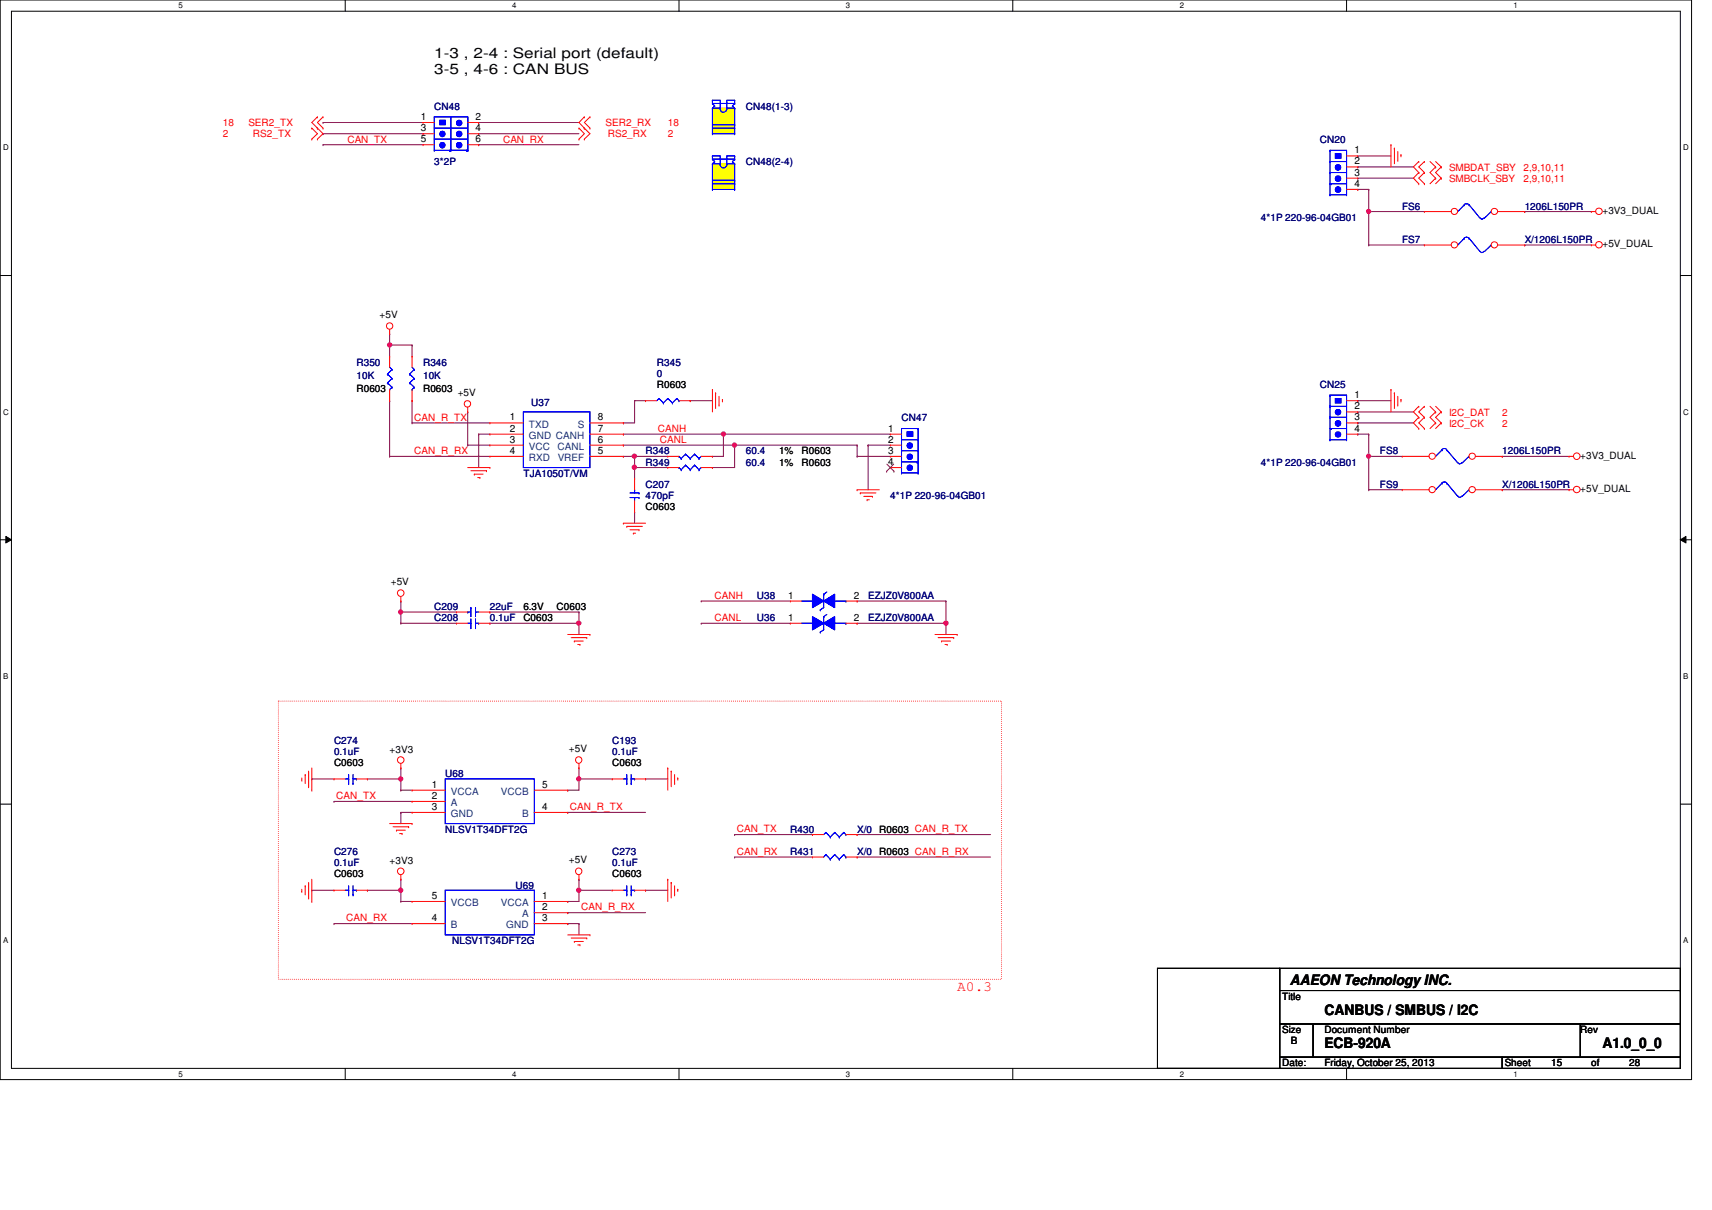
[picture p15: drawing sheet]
<svg xmlns="http://www.w3.org/2000/svg" width="297mm" height="210mm" viewBox="0 0 297 210" stroke-linecap="round" stroke-linejoin="round" font-family="sans-serif">
<defs><g id="words">
<g font-size="2.5">
<text x="75.3" y="10">1-3 , 2-4 : Serial port (default)</text>
<text x="75.3" y="12.9">3-5 , 4-6 : CAN BUS</text>
<text x="223.8" y="170.8">AAEON Technology INC.</text>
<text x="229.8" y="176.1">CANBUS / SMBUS / I2C</text>
<text x="229.8" y="181.9">ECB-920A</text>
<text x="278" y="181.9">A1.0_0_0</text>
</g>
<text font-size="2.5" fill="#f00" x="166.1" y="171.9">A0.3</text>
<g font-size="1.7" fill="#f00">
<text x="38.6" y="23.8">2</text>
<text x="38.6" y="21.9">18</text>
<text x="43.1" y="21.9">SER2_TX</text>
<text x="43.9" y="23.8">RS2_TX</text>
<text x="105.1" y="21.9">SER2_RX</text>
<text x="105.4" y="23.8">RS2_RX</text>
<text x="115.9" y="21.9">18</text>
<text x="115.9" y="23.8">2</text>
<text x="60.3" y="24.7">CAN_TX</text>
<text x="87.3" y="24.7">CAN_RX</text>
<text x="251.4" y="29.6">SMBDAT_SBY</text>
<text x="264.3" y="29.6">2,9,10,11</text>
<text x="251.4" y="31.5">SMBCLK_SBY</text>
<text x="264.3" y="31.5">2,9,10,11</text>
<text x="71.9" y="73">CAN_R_TX</text>
<text x="114.1" y="74.9">CANH</text>
<text x="114.5" y="76.8">CANL</text>
<text x="251.4" y="74">I2C_CK</text>
<text x="251.4" y="72.1">I2C_DAT</text>
<text x="260.6" y="74">2</text>
<text x="260.6" y="72.1">2</text>
<text x="71.9" y="78.8">CAN_R_RX</text>
<text x="124" y="103.9">CANH</text>
<text x="124" y="107.7">CANL</text>
<text x="58.3" y="138.6">CAN_TX</text>
<text x="98.9" y="140.5">CAN_R_TX</text>
<text x="127.8" y="144.4">CAN_TX</text>
<text x="127.8" y="148.3">CAN_RX</text>
<text x="60.1" y="159.9">CAN_RX</text>
<text x="100.8" y="157.9">CAN_R_RX</text>
</g>
<g font-size="1.7">
<text x="73" y="20.8">1</text>
<text x="73" y="22.8">3</text>
<text x="82.5" y="20.8">2</text>
<text x="82.5" y="22.8">4</text>
<text x="73" y="24.7">5</text>
<text x="82.5" y="24.7">6</text>
<text x="235" y="26.6">1</text>
<text x="235" y="28.5">2</text>
<text x="235" y="30.5">3</text>
<text x="235" y="32.4">4</text>
<text x="278" y="37.1">+3V3_DUAL</text>
<text x="278" y="42.9">+5V_DUAL</text>
<text x="65.9" y="55.1">+5V</text>
<text x="61.8" y="68">R0603</text>
<text x="73.4" y="68">R0603</text>
<text x="79.4" y="68.6">+5V</text>
<text x="114" y="67.3">R0603</text>
<text x="235" y="69.1">1</text>
<text x="235" y="71">2</text>
<text x="88.5" y="72.9">1</text>
<text x="88.5" y="74.9">2</text>
<text x="88.5" y="76.8">3</text>
<text x="103.7" y="76.8">6</text>
<text x="103.7" y="74.9">7</text>
<text x="103.7" y="72.9">8</text>
<text x="154.1" y="74.9">1</text>
<text x="154.1" y="76.8">2</text>
<text x="235" y="72.9">3</text>
<text x="235" y="74.9">4</text>
<text x="88.5" y="78.7">4</text>
<text x="103.7" y="78.7">5</text>
<text x="135.2" y="78.8">1%</text>
<text x="135.2" y="80.8">1%</text>
<text x="139.1" y="78.8">R0603</text>
<text x="139.1" y="80.8">R0603</text>
<text x="154.1" y="78.7">3</text>
<text x="154.1" y="80.7">4</text>
<text x="274.2" y="79.6">+3V3_DUAL</text>
<text x="112" y="88.5">C0603</text>
<text x="274.2" y="85.4">+5V_DUAL</text>
<text x="67.8" y="101.4">+5V</text>
<text x="90.8" y="105.9">6.3V</text>
<text x="90.8" y="107.8">C0603</text>
<text x="96.6" y="105.9">C0603</text>
<text x="136.7" y="103.8">1</text>
<text x="136.7" y="107.7">1</text>
<text x="148.1" y="103.8">2</text>
<text x="148.1" y="107.7">2</text>
<text x="67.6" y="130.6">+3V3</text>
<text x="98.7" y="130.4">+5V</text>
<text x="58" y="132.9">C0603</text>
<text x="74.9" y="136.7">1</text>
<text x="94.1" y="136.7">5</text>
<text x="106.2" y="132.9">C0603</text>
<text x="74.9" y="138.6">2</text>
<text x="74.9" y="140.5">3</text>
<text x="94.1" y="140.5">4</text>
<text x="67.6" y="149.9">+3V3</text>
<text x="98.7" y="149.7">+5V</text>
<text x="152.6" y="148.3">R0603 CAN_R_RX</text>
<text x="152.6" y="144.5">R0603 CAN_R_TX</text>
<text x="58" y="152.2">C0603</text>
<text x="74.9" y="156">5</text>
<text x="94.1" y="156">1</text>
<text x="106.2" y="152.2">C0603</text>
<text x="74.9" y="159.8">4</text>
<text x="94.1" y="157.9">2</text>
<text x="94.1" y="159.8">3</text>
<text x="222.5" y="173.4">Title</text>
<text x="222.5" y="179.2">Size</text>
<text x="229.8" y="179.2">Document Number</text>
<text x="274.2" y="179.2">Rev</text>
<text x="222.5" y="185">Date:</text>
<text x="224" y="181.1">B</text>
<text x="229.8" y="185">Friday, October 25, 2013</text>
<text x="261.1" y="185">Sheet</text>
<text x="269.2" y="185">15</text>
<text x="276.1" y="185">of</text>
<text x="282.7" y="185">28</text>
</g>
<g font-size="1.7" fill="#000080">
<text x="75.3" y="19">CN48</text>
<text x="129.4" y="19">CN48(1-3)</text>
<text x="75.3" y="28.7">3*2P</text>
<text x="129.4" y="28.7">CN48(2-4)</text>
<text x="229" y="24.8">CN20</text>
<text x="218.8" y="38.3">4*1P 220-96-04GB01</text>
<text x="243.3" y="36.4">FS6</text>
<text x="264.5" y="36.4">1206L150PR</text>
<text x="243.3" y="42.2">FS7</text>
<text x="264.5" y="42.2">X/1206L150PR</text>
<text x="61.8" y="63.4">R350</text>
<text x="61.8" y="65.7">10K</text>
<text x="73.4" y="63.4">R346</text>
<text x="73.4" y="65.7">10K</text>
<text x="114" y="63.4">R345</text>
<text x="114" y="65.3">0</text>
<text x="92.2" y="70.4">U37</text>
<text x="229" y="67.3">CN25</text>
<text x="156.4" y="73.1">CN47</text>
<text x="90.8" y="82.7">TJA1050T/VM</text>
<text x="112" y="78.8">R348</text>
<text x="112" y="80.8">R349</text>
<text x="129.4" y="78.8">60.4</text>
<text x="129.4" y="80.8">60.4</text>
<text x="218.8" y="80.8">4*1P 220-96-04GB01</text>
<text x="239.4" y="78.8">FS8</text>
<text x="260.6" y="78.8">1206L150PR</text>
<text x="112" y="84.6">C207</text>
<text x="112" y="86.6">470pF</text>
<text x="154.5" y="86.6">4*1P 220-96-04GB01</text>
<text x="239.4" y="84.6">FS9</text>
<text x="260.6" y="84.6">X/1206L150PR</text>
<text x="75.3" y="105.9">C209</text>
<text x="75.3" y="107.8">C208</text>
<text x="85" y="105.9">22uF</text>
<text x="85" y="107.8">0.1uF</text>
<text x="131.3" y="103.9">U38</text>
<text x="131.3" y="107.8">U36</text>
<text x="150.6" y="103.9">EZJZ0V800AA</text>
<text x="150.6" y="107.8">EZJZ0V800AA</text>
<text x="58" y="129">C274</text>
<text x="58" y="131">0.1uF</text>
<text x="106.2" y="129">C193</text>
<text x="106.2" y="131">0.1uF</text>
<text x="77.3" y="134.8">U68</text>
<text x="58" y="148.3">C276</text>
<text x="77.3" y="144.5">NLSV1T34DFT2G</text>
<text x="106.2" y="148.3">C273</text>
<text x="137.1" y="148.3">R431</text>
<text x="137.1" y="144.5">R430</text>
<text x="148.7" y="148.3">X/0</text>
<text x="148.7" y="144.5">X/0</text>
<text x="58" y="150.3">0.1uF</text>
<text x="89.4" y="154.1">U69</text>
<text x="106.2" y="150.3">0.1uF</text>
<text x="78.4" y="163.8">NLSV1T34DFT2G</text>
</g>
<g font-size="1.7" fill="#004080">
<text x="91.8" y="74.2">TXD</text>
<text x="91.8" y="76.1">GND CANH</text>
<text x="100.2" y="74.2">S</text>
<text x="91.8" y="78">VCC</text>
<text x="91.8" y="80">RXD</text>
<text x="96.7" y="78">CANL</text>
<text x="96.8" y="80">VREF</text>
<text x="78.2" y="137.9">VCCA</text>
<text x="86.9" y="137.9">VCCB</text>
<text x="78.2" y="139.8">A</text>
<text x="78.2" y="141.7">GND</text>
<text x="90.6" y="141.7">B</text>
<text x="78.2" y="157.2">VCCB</text>
<text x="78.2" y="161">B</text>
<text x="86.9" y="157.2">VCCA</text>
<text x="87.8" y="161">GND</text>
<text x="90.6" y="159.1">A</text>
</g>
<g font-size="1.4">
<text x="30.9" y="1.4">5</text>
<text x="88.9" y="1.4">4</text>
<text x="146.8" y="1.4">3</text>
<text x="204.7" y="1.4">2</text>
<text x="262.6" y="1.4">1</text>
<text x=".5" y="26.1">D</text>
<text x="292.1" y="26.1">D</text>
<text x=".5" y="71.9">C</text>
<text x="292.1" y="71.9">C</text>
<text x=".5" y="117.8">B</text>
<text x="292.1" y="117.8">B</text>
<text x=".5" y="163.6">A</text>
<text x="292.1" y="163.6">A</text>
<text x="30.9" y="186.8">5</text>
<text x="88.9" y="186.8">4</text>
<text x="146.8" y="186.8">3</text>
<text x="204.7" y="186.8">2</text>
<text x="262.6" y="186.8">1</text>
</g>
</g></defs>
<path d="M0 0h293.5v187.3h-293.5zM2 1.9h289.5v183.4h-289.5z" fill="none" stroke="#000" stroke-width=".17"/>
<g fill="#fff">
<path d="M30.9 .2h.8v1.5h-.8z"/>
<path d="M30.9 185.5h.8v1.6h-.8z"/>
</g>
<path d="M59.9 0v1.9M59.9 185.3v2" fill="none" stroke="#000" stroke-width=".17"/>
<g fill="#fff">
<path d="M88.9 .2h.7v1.5h-.7z"/>
<path d="M88.9 185.5h.7v1.6h-.7z"/>
</g>
<path d="M117.8 0v1.9M117.8 185.3v2" fill="none" stroke="#000" stroke-width=".17"/>
<g fill="#fff">
<path d="M146.8 .2h.7v1.5h-.7z"/>
<path d="M146.8 185.5h.7v1.6h-.7z"/>
</g>
<path d="M175.7 0v1.9M175.7 185.3v2" fill="none" stroke="#000" stroke-width=".17"/>
<g fill="#fff">
<path d="M204.7 .2h.7v1.5h-.7z"/>
<path d="M204.7 185.5h.7v1.6h-.7z"/>
</g>
<path d="M233.6 0v1.9M233.6 185.3v2" fill="none" stroke="#000" stroke-width=".17"/>
<g fill="#fff">
<path d="M262.6 .2h.8v1.5h-.8z"/>
<path d="M262.6 185.5h.8v1.6h-.8z"/>
<path d="M.5 24.8h1v1.6h-1z"/>
<path d="M292.1 24.8h.9v1.6h-.9z"/>
<path d="M.5 70.7h1v1.5h-1z"/>
<path d="M292.1 70.7h.9v1.5h-.9z"/>
</g>
<path d="M0 47.8h2M291.5 47.8h2" fill="none" stroke="#000" stroke-width=".17"/>
<g fill="#fff">
<path d="M.5 116.5h.9v1.6h-.9z"/>
<path d="M292.1 116.5h.8v1.6h-.8z"/>
</g>
<path d="M0 93.6h2M1 93l1 .6-1 .6zM291.5 93.6l1-.6v1.2zM291.5 93.6h2" fill="none" stroke="#000" stroke-width=".17"/>
<path d="M1 93l1 .6-1 .6zM291.5 93.6l1-.6v1.2z" fill="#000"/>
<g fill="#fff">
<path d="M.5 162.4h.9v1.5h-.9z"/>
<path d="M292.1 162.4h.8v1.5h-.8z"/>
</g>
<path d="M0 139.5h2M291.5 139.5h2" fill="none" stroke="#000" stroke-width=".17"/>
<path d="M123.6 18.8h3.9v4.4h-3.9z" fill-rule="evenodd" fill="#ff0"/>
<path d="M123.6 18.8h3.9v4.4h-3.9z" fill="none" stroke="#ff0" stroke-width=".17"/>
<path d="M123.6 28.4h3.9v4.5h-3.9z" fill-rule="evenodd" fill="#ff0"/>
<path d="M123.6 28.4h3.9v4.5h-3.9z" fill="none" stroke="#ff0" stroke-width=".17"/>
<path d="M48.3 121.6h125.5v48.3h-125.5z" fill="none" stroke="#f00" stroke-width=".17" stroke-dasharray="0 .3"/>
<g fill="none" stroke="#800040" stroke-width=".17">
<path d="M56 23.2h.1M56 21.3h.1M56 25.1h.1M56 23.2h17.4M56 21.3h17.4M56 25.1h17.4M83.1 23.2h.1M83.1 21.3h.1M83.1 25.1h.1M83.1 23.2h17.4M83.1 21.3h17.4M83.1 25.1h17.4"/>
<path d="M67.6 79.2h.1M67.6 69.5h.1M67.6 79.2h17.4M67.6 69.5v9.7M71.5 73.4h.1M71.5 69.5h.1M71.5 73.4h13.5M71.5 69.5v3.9M108.2 73.4h.1M108.2 73.4h1.9M69.5 106.2h.1M69.5 106.2h9.7"/>
<path d="M69.5 106.2v1.9"/>
</g>
<circle cx="69.5" cy="106.2" r=".38" fill="#f0f"/>
<circle cx="69.5" cy="106.2" r=".38" fill="none" stroke="#f0f" stroke-width=".17"/>
<path d="M69.5 108.1h.1M69.5 108.1h9.7M85 106.2h.1M85 108.1h.1M85 108.1h15.5M85 106.2h15.5M100.5 108.1h.1M100.5 108.1v2" fill="none" stroke="#800040" stroke-width=".17"/>
<circle cx="100.4" cy="108.1" r=".37" fill="#f0f"/>
<circle cx="100.4" cy="108.1" r=".37" fill="none" stroke="#f0f" stroke-width=".17"/>
<path d="M121.7 104.3h.1M121.7 108.1h.1M121.7 104.3h15.4M121.7 108.1h15.4M148.7 104.3h.1M148.7 104.3h15.4M164.1 104.3h.1M164.1 104.3v3.8" fill="none" stroke="#800040" stroke-width=".17"/>
<circle cx="164.1" cy="108.1" r=".37" fill="#f0f"/>
<circle cx="164.1" cy="108.1" r=".37" fill="none" stroke="#f0f" stroke-width=".17"/>
<path d="M67.6 59.9h.1M67.6 59.9v1.9M148.7 108.1h.1M148.7 108.1h15.4M164.1 108.1h.1M164.1 108.1v2" fill="none" stroke="#800040" stroke-width=".17"/>
<circle cx="67.6" cy="59.8" r=".37" fill="#f0f"/>
<circle cx="67.6" cy="59.8" r=".37" fill="none" stroke="#f0f" stroke-width=".17"/>
<g fill="none" stroke="#800040" stroke-width=".17">
<path d="M235.6 29h.1M235.6 30.9h.1M235.6 27.1h.1M235.6 29h9.6M235.6 30.9h9.6M235.6 27.1h5.7M237.5 36.7h.1M237.5 32.9h.1M237.5 36.7h9.6M237.5 32.9v3.8M67.6 59.9h.1M67.6 57.9h.1"/>
<path d="M67.6 59.9h3.9M67.6 57.9v2M71.5 59.9h.1M71.5 59.9v1.9M235.6 69.5h.1M235.6 73.4h.1M235.6 71.5h.1M235.6 69.5h5.7M235.6 73.4h9.6M235.6 71.5h9.6M69.5 104.3h.1M69.5 104.3v1.9"/>
<path d="M100.5 106.2h.1M100.5 106.2v1.9"/>
</g>
<circle cx="237.5" cy="36.7" r=".37" fill="#f0f"/>
<circle cx="237.5" cy="36.7" r=".37" fill="none" stroke="#f0f" stroke-width=".17"/>
<g fill="none" stroke="#800040" stroke-width=".17">
<path d="M235.6 32.9h.1M235.6 32.9h1.9M237.5 36.7h.1M237.5 36.7v5.8M264.5 36.7h.1M264.5 36.7h11.6M237.5 42.5h.1M237.5 42.5h9.6M264.5 42.5h.1M264.5 42.5h11.6M237.5 79.2h.1M237.5 75.3h.1"/>
<path d="M237.5 75.3v3.9M237.5 79.2h5.8"/>
</g>
<circle cx="237.5" cy="79.1" r=".37" fill="#f0f"/>
<circle cx="237.5" cy="79.1" r=".37" fill="none" stroke="#f0f" stroke-width=".17"/>
<g fill="none" stroke="#800040" stroke-width=".17">
<path d="M81.1 77.2h.1M81.1 71.5h.1M81.1 77.2h3.9M81.1 71.5v5.7M83.1 75.3h.1M83.1 75.3h1.9M83.1 75.3v5.8M119.8 69.5h.1M119.8 69.5h3.8M125.5 75.3h.1M125.5 75.3h29M127.5 77.2h.1"/>
<path d="M127.5 77.2h21.2M150.6 77.2h.1M150.6 77.2h3.9M150.6 77.2v7.8M235.6 75.3h.1M235.6 75.3h1.9M237.5 79.2h.1M237.5 79.2v5.8M237.5 85h.1M237.5 85h5.8"/>
</g>
<circle cx="127.4" cy="77.2" r=".38" fill="#f0f"/>
<circle cx="127.4" cy="77.2" r=".38" fill="none" stroke="#f0f" stroke-width=".17"/>
<path d="M110.1 69.5h.1M110.1 79.2h.1M110.1 69.5v3.9M110.1 79.2v1.9M110.1 69.5h1.9M110.1 79.2h5.8M110.1 81.1h.1M110.1 81.1h5.8" fill="none" stroke="#800040" stroke-width=".17"/>
<circle cx="110.1" cy="79.1" r=".37" fill="#f0f"/>
<circle cx="110.1" cy="79.1" r=".37" fill="none" stroke="#f0f" stroke-width=".17"/>
<path d="M123.6 79.2h.1M125.5 75.3h.1M125.5 75.3v3.9h-1.9" fill="none" stroke="#800040" stroke-width=".17"/>
<circle cx="125.5" cy="75.3" r=".37" fill="#f0f"/>
<circle cx="125.5" cy="75.3" r=".37" fill="none" stroke="#f0f" stroke-width=".17"/>
<path d="M108.2 75.3h.1M108.2 77.2h.1M108.2 75.3h17.3M108.2 77.2h19.3M127.5 77.2h.1M127.5 77.2v3.9h-3.9M110.1 81.1h.1M110.1 81.1v1.9M123.6 81.1h.1" fill="none" stroke="#800040" stroke-width=".17"/>
<circle cx="110.1" cy="81.1" r=".38" fill="#f0f"/>
<circle cx="110.1" cy="81.1" r=".38" fill="none" stroke="#f0f" stroke-width=".17"/>
<g fill="none" stroke="#800040" stroke-width=".17">
<path d="M108.2 79.2h.1M108.2 79.2h1.9M148.7 77.2h.1M148.7 79.2h.1M148.7 77.2v2M148.7 79.2h5.8M260.6 79.2h.1M260.6 79.2h11.6M110.1 88.8h.1M110.1 88.8v2M260.6 85h.1M260.6 85h11.6"/>
<path d="M58 139h.1M58 139h13.5M69.5 135.1h.1M69.5 137.1h.1M69.5 135.1v2M69.5 137.1h2M100.5 135.1h.1M100.5 135.1v2M58 160.2h.1M58 160.2h13.5"/>
</g>
<circle cx="100.4" cy="135.1" r=".38" fill="#f0f"/>
<circle cx="100.4" cy="135.1" r=".38" fill="none" stroke="#f0f" stroke-width=".17"/>
<path d="M98.5 137.1h.1M98.5 137.1h2M100.5 154.4h.1M100.5 154.4v2" fill="none" stroke="#800040" stroke-width=".17"/>
<circle cx="100.4" cy="154.4" r=".38" fill="#f0f"/>
<circle cx="100.4" cy="154.4" r=".38" fill="none" stroke="#f0f" stroke-width=".17"/>
<g fill="none" stroke="#800040" stroke-width=".17">
<path d="M63.8 135.1h.1M63.8 135.1h5.7M100.5 135.1h.1M100.5 133.2h.1M100.5 133.2v1.9M100.5 135.1h5.7M112 135.1h.1M112 135.1h3.9M69.5 140.9h.1M69.5 154.4h.1M69.5 156.4h.1M69.5 156.4h2"/>
<path d="M69.5 140.9v2M69.5 154.4v2M69.5 140.9h2M98.5 156.4h.1M98.5 140.9h.1M98.5 158.3h.1M98.5 156.4h2M98.5 140.9h13.5M98.5 158.3h13.5M100.5 154.4h.1M100.5 154.4h5.7M112 154.4h.1"/>
<path d="M112 154.4h3.9M127.5 144.8h.1M127.5 148.7h.1M127.5 144.8h13.5M127.5 148.7h13.5M148.7 144.8h.1M148.7 148.7h.1M148.7 144.8h23.2M148.7 148.7h23.2M98.5 160.2h.1M98.5 160.2h2M100.5 160.2h.1"/>
<path d="M100.5 160.2v2"/>
</g>
<circle cx="69.5" cy="135.1" r=".38" fill="#f0f"/>
<circle cx="69.5" cy="135.1" r=".38" fill="none" stroke="#f0f" stroke-width=".17"/>
<path d="M54.1 135.1h.1M54.1 135.1h3.9M69.5 133.2h.1M69.5 133.2v1.9M63.8 154.4h.1M63.8 154.4h5.7" fill="none" stroke="#800040" stroke-width=".17"/>
<circle cx="69.5" cy="154.4" r=".38" fill="#f0f"/>
<circle cx="69.5" cy="154.4" r=".38" fill="none" stroke="#f0f" stroke-width=".17"/>
<path d="M54.1 154.4h.1M54.1 154.4h3.9M69.5 152.5h.1M69.5 152.5v1.9M100.5 152.5h.1M100.5 152.5v1.9" fill="none" stroke="#800040" stroke-width=".17"/>
<g fill="none" stroke="#f00" stroke-width=".17">
<path d="M54.1 24.1h.1M54.1 22.2h.1M54.1 22.2l1 1-1 .9M55.1 22.2h.1M55.1 24.1h.1M55.1 20.3h.1M55.1 20.3l-1 1 1.9 1.9-.9 .9M56 20.3h.1M56 22.2h.1M56 20.3l-.9 1 .9 .9M100.5 22.2h.1M100.5 24.1h.1"/>
<path d="M100.5 22.2l.9 1-.9 .9M101.4 22.2h.1M101.4 24.1h.1M101.4 20.3h.1M101.4 22.2l1 1-1 .9M101.4 20.3l-.9 1 .9 .9M102.4 22.2h.1M102.4 20.3h.1M102.4 20.3l-1 1 1 .9M241.3 25.1h.1M241.3 25.1v3.9M241.9 25.7h.1"/>
<path d="M241.9 25.7v2.7M242.5 27.8h.1M242.5 26.3v1.5M243.1 26.8h.1M243.1 26.8v.4M246.2 29.9h.1M246.2 31.9h.1M246.2 28h.1M246.2 29.9l-1 1 1 1M246.2 28l-1 1 1 .9M247.1 31.9h.1M247.1 29.9h.1"/>
<path d="M247.1 28h.1M247.1 29.9l-.9 1 .9 1M247.1 28l-.9 1 .9 .9M248.1 28l1 1M249.1 30.9h.1M249.1 29h.1M249.1 30.9l-1 1M249.1 29l-1 .9 1 1M249.1 28l1 1M250.1 30.9h.1M250.1 29h.1M250.1 30.9l-1 1"/>
<path d="M250.1 29l-1 .9 1 1M276.1 36.7h.1M276.1 36.7h.8M67.6 57.9h.1M67.6 57.1v.8M276.1 42.5h.1M276.1 42.5h.8M81.1 71.5h.1M81.1 70.7v.8M115.9 79.2h.1M115.9 79.2h1.9M121.7 79.2h1.9"/>
<path d="M123.6 67.6h.1M123.6 79.2h.1M123.6 67.6v3.9M124.2 68.2h.1M124.2 68.2v2.7M124.8 70.3h.1M124.8 68.7v1.6M125.3 69.3h.1M125.3 69.3v.4M241.3 67.6h.1M241.3 67.6v3.9M241.9 68.2h.1"/>
<path d="M241.9 68.2v2.7M242.5 70.3h.1M242.5 68.7v1.6M243.1 69.3h.1M243.1 69.3v.4M246.2 72.4h.1M246.2 74.3h.1M246.2 70.5h.1M246.2 72.4l-1 1 1 .9M246.2 70.5l-1 1 1 .9M247.1 74.3h.1M247.1 72.4h.1"/>
<path d="M247.1 70.5h.1M247.1 72.4l-.9 1 .9 .9M247.1 70.5l-.9 1 .9 .9M248.1 70.5l1 1M249.1 73.4h.1M249.1 71.5h.1M249.1 73.4l-1 .9M249.1 71.5l-1 .9 1 1M249.1 70.5l1 1M250.1 73.4h.1M250.1 71.5h.1M250.1 73.4l-1 .9"/>
<path d="M250.1 71.5l-1 .9 1 1M272.2 79.2h.1M272.2 79.2h.8M81.1 81.1h3.9M81.7 81.7h2.7M82.3 82.3h.1M82.3 82.3h1.5M82.9 82.8h.4M83.3 82.8h.1M84.4 81.7h.1M85 81.1h.1M108.2 90.8h.1"/>
<path d="M108.2 90.8h3.8M108.8 91.3h.1M108.8 91.3h2.7M109.3 91.9h1.6M109.9 92.5h.1M109.9 92.5h.4M110.9 91.9h.1M148.7 85h.1M148.7 85h3.9M149.3 85.5h.1M149.3 85.5h2.7M149.9 86.1h1.5"/>
<path d="M150.4 86.7h.1M150.4 86.7h.4M151.4 86.1h.1M272.2 85h.1M272.2 85h.8M69.5 104.3h.1M69.5 103.5v.8M98.5 110.1h3.9M99.1 110.6h2.7M99.6 111.2h.1M99.6 111.2h1.6M100.2 111.8h.4"/>
<path d="M100.6 111.8h.1M101.8 110.6h.1M102.4 110.1h.1M162.2 110.1h3.9M162.8 110.6h2.7M163.4 111.2h.1M163.4 111.2h1.5M164 111.8h.3M164.3 111.8h.1M165.5 110.6h.1M166.1 110.1h.1M52.4 135.3h.1"/>
<path d="M52.4 135v.3M53 134.4h.1M53 134.4v1.5M53.5 136.5h.1M53.5 133.8v2.7M54.1 137.1h.1M54.1 133.2v3.9M69.5 133.2h.1M69.5 132.5v.7M100.5 133.2h.1M100.5 132.5v.7M115.9 133.2h.1"/>
<path d="M115.9 133.2v3.9M116.5 133.8h.1M116.5 133.8v2.7M117 135.9h.1M117 134.4v1.5M117.6 135h.1M117.6 135v.3M52.4 154.6h.1M52.4 154.3v.3M53 153.7h.1M53 153.7v1.5M53.5 155.8h.1"/>
<path d="M53.5 153.1v2.7M54.1 156.4h.1M54.1 152.5v3.9M67.6 142.9h3.9M68.2 143.4h2.7M68.8 144h.1M68.8 144h1.5M69.3 144.6h.5M69.5 152.5h.1M69.5 151.8v.7M69.8 144.6h.1M70.9 143.4h.1"/>
<path d="M71.5 142.9h.1M100.5 152.5h.1M100.5 151.8v.7M115.9 152.5h.1M115.9 152.5v3.9M116.5 153.1h.1M116.5 153.1v2.7M117 155.2h.1M117 153.7v1.5M117.6 154.3h.1M117.6 154.3v.3M98.5 162.2h3.9"/>
<path d="M99.1 162.7h2.7M99.6 163.3h.1M99.6 163.3h1.6M100.2 163.9h.4M100.6 163.9h.1M101.8 162.7h.1M102.4 162.2h.1"/>
<circle cx="277.4" cy="36.7" r=".56"/>
<circle cx="67.6" cy="56.6" r=".56"/>
<circle cx="277.4" cy="42.5" r=".57"/>
<circle cx="81.1" cy="70.1" r=".56"/>
<circle cx="273.6" cy="79.1" r=".57"/>
<circle cx="273.6" cy="84.9" r=".56"/>
<circle cx="69.5" cy="102.9" r=".57"/>
<circle cx="69.5" cy="131.8" r=".57"/>
<circle cx="100.4" cy="131.8" r=".56"/>
<circle cx="69.5" cy="151.1" r=".57"/>
<circle cx="100.4" cy="151.1" r=".56"/>
</g>
<path d="M200.8 168h21.2v17.3h-21.2zM222 168h69.5v3.8h-69.5zM222 171.8h69.5v5.8h-69.5zM222 177.6h5.8v5.8h-5.8zM227.8 177.6h46.4v5.8h-46.4zM274.2 177.6h17.3v5.8h-17.3zM222 183.4h38.6v1.9h-38.6zM260.6 183.4h30.9v1.9h-30.9z" fill="none" stroke="#000" stroke-width=".17"/>
<g fill="none" stroke="#00f" stroke-width=".17">
<path d="M117.8 79.2h.1M117.8 79.2l.4 .3M118.2 79.5h.1M119 78.8h.1M119 78.8l-.8 .7M119 78.8l.8 .7M119.8 79.5h.1M120.5 78.8h.1M120.5 78.8l.8 .7M120.5 78.8l-.7 .7M121.3 79.5h.1M121.7 79.2l-.4 .3"/>
<path d="M250.2 78l.4-.2 .4 .2M250.2 78h.1M250.2 78l-1.1 1.2M251 78h.1M251 78l1.9 2.3M254.9 79.2h.1M254.9 79.2l-1.2 1.1M253 80.3l.3 .2 .3-.2"/>
</g>
<circle cx="248.5" cy="79.1" r=".55" fill="#fff"/>
<g fill="none" stroke="#f00" stroke-width=".17">
<path d="M243.3 79.2h.1M243.3 79.2h4.6"/>
<circle cx="248.5" cy="79.1" r=".55"/>
</g>
<circle cx="255.4" cy="79.1" r=".55" fill="#fff"/>
<g fill="none" stroke="#f00" stroke-width=".17">
<path d="M256 79.2h4.6M260.6 79.2h.1"/>
<circle cx="255.4" cy="79.1" r=".55"/>
</g>
<path d="M250.2 83.7l.4-.1 .4 .1M250.2 83.8h.1M250.2 83.8l-1.1 1.2M251 83.8h.1M251 83.8l1.9 2.3M253 86.1l.3 .2 .3-.2M254.9 85h.1M254.9 85l-1.2 1.1" fill="none" stroke="#00f" stroke-width=".17"/>
<circle cx="248.5" cy="84.9" r=".55" fill="#fff"/>
<g fill="none" stroke="#f00" stroke-width=".17">
<path d="M243.3 85h.1M243.3 85h4.6"/>
<circle cx="248.5" cy="84.9" r=".55"/>
</g>
<circle cx="255.4" cy="84.9" r=".55" fill="#fff"/>
<g fill="none" stroke="#f00" stroke-width=".17">
<path d="M256 85h4.6M260.6 85h.1"/>
<circle cx="255.4" cy="84.9" r=".55"/>
</g>
<path d="M159.3 74.3h.1M159.3 74.3h-2.9v7.7M159.3 74.3v7.7M156.4 82h.1M159.3 82h.1" fill="none" stroke="#00f" stroke-width=".17"/>
<circle cx="157.8" cy="77.3" r=".47" fill="#00f"/>
<g fill="none" stroke="#00f" stroke-width=".17">
<path d="M156.4 76.3h2.9M156.4 78.2h2.9M159.3 76.3h.1M159.3 78.2h.1"/>
<circle cx="157.8" cy="77.3" r=".47"/>
</g>
<circle cx="157.8" cy="79.2" r=".47" fill="#00f"/>
<g fill="none" stroke="#00f" stroke-width=".17">
<path d="M156.4 80.1h2.9M159.1 80.1h.1"/>
<circle cx="157.8" cy="79.2" r=".47"/>
</g>
<path d="M157.4 74.9h1v.8h-1z" fill-rule="evenodd" fill="#00f"/>
<path d="M157.4 74.9h1v.8h-1z" fill="none" stroke="#00f" stroke-width=".17"/>
<circle cx="157.8" cy="81.1" r=".47" fill="#00f"/>
<g fill="none" stroke="#00f" stroke-width=".17">
<path d="M159.3 74.3h.1M159.3 74.3h-2.9v7.7M159.3 74.3v7.7M156.4 82h.1M156.4 82h2.9M159.3 82h.1"/>
<circle cx="157.8" cy="81.1" r=".47"/>
</g>
<circle cx="157.8" cy="77.3" r=".47" fill="#00f"/>
<g fill="none" stroke="#00f" stroke-width=".17">
<path d="M156.4 76.3h2.9M156.4 78.2h2.9M159.3 76.3h.1M159.3 78.2h.1"/>
<circle cx="157.8" cy="77.3" r=".47"/>
</g>
<circle cx="157.8" cy="79.2" r=".47" fill="#00f"/>
<g fill="none" stroke="#00f" stroke-width=".17">
<path d="M156.4 80.1h2.9M159.1 80.1h.1"/>
<circle cx="157.8" cy="79.2" r=".47"/>
</g>
<path d="M157.4 74.9h1v.8h-1z" fill-rule="evenodd" fill="#00f"/>
<path d="M157.4 74.9h1v.8h-1z" fill="none" stroke="#00f" stroke-width=".17"/>
<circle cx="157.8" cy="81.1" r=".47" fill="#00f"/>
<g fill="none" stroke="#00f" stroke-width=".17">
<path d="M254 35.5l.5-.2 .3 .2M254.1 35.5h.1M254.1 35.5l-1.2 1.2M254.9 35.5h.1M254.9 35.5l1.9 2.3M256.8 37.8l.3 .2 .4-.2M258.7 36.7h.1M258.7 36.7l-1.1 1.1M109.3 85.5h1.6M109.3 86.3h1.6M110.1 85h.1M110.1 86.3h.1"/>
<path d="M110.1 85v.5M110.1 86.3v.6M110.9 85.5h.1M110.9 86.3h.1M156.4 82h2.9M159.3 82h.1M59.9 135.1h.6M60.5 135.9h.1M60.5 135.1h.1M60.5 134.4v1.5M61.3 135.9h.1M61.3 134.4v1.5"/>
<path d="M61.3 135.1h.5M61.8 135.1h.1"/>
<circle cx="157.8" cy="81.1" r=".47"/>
</g>
<g fill="none" stroke="#f00" stroke-width=".17">
<path d="M154.5 75.3h.1M154.5 77.2h.1M154.5 79.2h.1M154.5 75.3h1.9M154.5 77.2h1.9M154.5 79.2h1.9M110.1 88.8h.1M110.1 83h.1M110.1 83v2M110.1 86.9v1.9M154.5 81.1h.1M154.5 81.1h1.9"/>
<path d="M58 135.1h.1M58 135.1h1.9M61.8 135.1h2M63.8 135.1h.1"/>
</g>
<path d="M153.8 81.7h.1M153.9 80.5l1.2 1.2M155.1 80.5l-1.3 1.2M155.1 81.7h.1" fill="none" stroke="#804000" stroke-width=".17"/>
<circle cx="252.3" cy="36.7" r=".55" fill="#fff"/>
<g fill="none" stroke="#f00" stroke-width=".17">
<path d="M247.1 36.7h.1M247.1 36.7h4.7"/>
<circle cx="252.3" cy="36.7" r=".55"/>
</g>
<circle cx="259.3" cy="36.7" r=".55" fill="#fff"/>
<g fill="none" stroke="#f00" stroke-width=".17">
<path d="M259.9 36.7h4.6M264.5 36.7h.1"/>
<circle cx="259.3" cy="36.7" r=".55"/>
</g>
<path d="M254 41.3l.5-.2 .3 .2M254.1 41.3h.1M254.1 41.3l-1.2 1.2M254.9 41.3h.1M254.9 41.3l1.9 2.3M256.8 43.6l.3 .2 .4-.2M258.7 42.5h.1M258.7 42.5l-1.1 1.1" fill="none" stroke="#00f" stroke-width=".17"/>
<circle cx="252.3" cy="42.5" r=".55" fill="#fff"/>
<g fill="none" stroke="#f00" stroke-width=".17">
<path d="M247.1 42.5h.1M247.1 42.5h4.7"/>
<circle cx="252.3" cy="42.5" r=".55"/>
</g>
<circle cx="259.3" cy="42.5" r=".55" fill="#fff"/>
<g fill="none" stroke="#f00" stroke-width=".17">
<path d="M259.9 42.5h4.6M264.5 42.5h.1"/>
<circle cx="259.3" cy="42.5" r=".55"/>
</g>
<path d="M230.8 68.5h.1M230.8 76.3h.1M230.8 68.5h2.8v7.8M230.8 68.5v7.8M233.6 76.3h.1" fill="none" stroke="#00f" stroke-width=".17"/>
<circle cx="232.1" cy="71.5" r=".47" fill="#00f"/>
<g fill="none" stroke="#00f" stroke-width=".17">
<path d="M230.8 70.5h.1M230.8 72.4h.1M230.8 70.5h2.8M230.8 72.4h2.8"/>
<circle cx="232.1" cy="71.5" r=".47"/>
</g>
<circle cx="232.1" cy="73.4" r=".47" fill="#00f"/>
<g fill="none" stroke="#00f" stroke-width=".17">
<path d="M230.8 74.3h2.8M230.9 74.3h.1"/>
<circle cx="232.1" cy="73.4" r=".47"/>
</g>
<path d="M231.7 69.1h1v.8h-1z" fill-rule="evenodd" fill="#00f"/>
<path d="M231.7 69.1h1v.8h-1z" fill="none" stroke="#00f" stroke-width=".17"/>
<circle cx="232.2" cy="75.4" r=".46" fill="#00f"/>
<g fill="none" stroke="#00f" stroke-width=".17">
<path d="M230.8 76.3h.1M230.8 68.5h.1M230.8 76.3h2.8M230.8 68.5h2.8v7.8M230.8 68.5v7.8M233.6 76.3h.1"/>
<circle cx="232.2" cy="75.4" r=".46"/>
</g>
<circle cx="232.1" cy="71.5" r=".47" fill="#00f"/>
<g fill="none" stroke="#00f" stroke-width=".17">
<path d="M230.8 70.5h.1M230.8 72.4h.1M230.8 70.5h2.8M230.8 72.4h2.8"/>
<circle cx="232.1" cy="71.5" r=".47"/>
</g>
<circle cx="232.1" cy="73.4" r=".47" fill="#00f"/>
<g fill="none" stroke="#00f" stroke-width=".17">
<path d="M230.8 74.3h2.8M230.9 74.3h.1"/>
<circle cx="232.1" cy="73.4" r=".47"/>
</g>
<path d="M231.7 69.1h1v.8h-1z" fill-rule="evenodd" fill="#00f"/>
<path d="M231.7 69.1h1v.8h-1z" fill="none" stroke="#00f" stroke-width=".17"/>
<circle cx="232.2" cy="75.4" r=".46" fill="#00f"/>
<g fill="none" stroke="#00f" stroke-width=".17">
<path d="M230.8 76.3h.1M230.8 76.3h2.8"/>
<circle cx="232.2" cy="75.4" r=".46"/>
</g>
<path d="M233.6 69.5h2M233.6 71.5h2M233.6 73.4h2M233.6 75.3h2M235.6 69.5h.1M235.6 71.5h.1M235.6 73.4h.1M235.6 75.3h.1" fill="none" stroke="#f00" stroke-width=".17"/>
<path d="M141 103.1l1.9 1.2-1.9 1.1z" fill="#00f"/>
<path d="M139.1 104.3h1.9M141 103.1l1.9 1.2-1.9 1.1zM141 104.3h.1M142.9 103.1h.1M142.9 103.1v2.3M144.8 104.3h2M146.8 104.3h.1" fill="none" stroke="#00f" stroke-width=".17"/>
<path d="M142.9 104.3l1.9-1.2v2.3z" fill="#00f"/>
<path d="M142.3 105.8h.1M142.9 104.3l1.9-1.2v2.3zM142.9 103.1h.1M142.9 105.4l-.6 .4M143.5 102.7l-.6 .4" fill="none" stroke="#00f" stroke-width=".17"/>
<path d="M141 103.1l1.9 1.2-1.9 1.1z" fill="#00f"/>
<path d="M139.1 104.3h1.9M141 103.1l1.9 1.2-1.9 1.1zM141 104.3h.1M142.9 103.1h.1M142.9 103.1v2.3M144.8 104.3h2M146.8 104.3h.1" fill="none" stroke="#00f" stroke-width=".17"/>
<path d="M142.9 104.3l1.9-1.2v2.3z" fill="#00f"/>
<g fill="none" stroke="#00f" stroke-width=".17">
<path d="M123.6 32.9h.1M123.6 28.4h.1M123.6 27.6h.1M123.6 27.1h.1M123.6 31.3h3.9M123.6 31.9h3.9M123.6 27.6h3.9M123.6 28.4h1.4M123.6 27.1h1.4v1.5M123.6 32.9h3.9M123.6 27.1v.5M123.6 28.4v4.5"/>
<path d="M123.6 27.6l.4 .4M124 28h.1M124 28l-.4 .4M125 28.4h.1M125 28.6h.1M125 28.6a.55 .55 0 0 0 .5 .5 .55 .55 0 0 0 .6-.5M126.1 28.6h.1M126.1 28.4h1.4M127.1 28h.1M127.1 28l.4 .4M127.5 31.3h.1M127.5 31.9h.1"/>
<path d="M127.5 27.6h.1M127.5 28.4h.1M127.5 32.9h.1M127.5 27.1h.1M127.5 27.1h-1.4v1.5M127.5 27.1v.5M127.5 28.4v4.5M127.5 27.6l-.4 .4M67.2 64.9h.1M67.2 66.4h.1M67.2 66.4l.8 .8M67.2 64.9l.8 .8"/>
<path d="M67.6 67.6h.1M67.6 63.7l.4 .4M68 67.2h.1M68 64.1h.1M68 65.7h.1M68 67.2l-.4 .4M68 64.1l-.8 .8M68 65.7l-.8 .7M114.3 69.1h.1M114.3 69.1l-.3 .4M114.3 69.1l.8 .8M115.1 69.9h.1"/>
<path d="M115.9 69.1h.1M115.9 69.1l-.8 .8M115.9 69.1l.8 .8M116.7 69.9h.1M117.4 69.1h.1M117.4 69.1l-.7 .8M117.4 69.1l.4 .4M117.8 69.5h.1M142.3 105.8h.1M142.9 104.3l1.9-1.2v2.3zM142.9 103.1h.1M142.9 105.4l-.6 .4"/>
<path d="M143.5 102.7l-.6 .4M108.2 135.1h.6M108.8 135.9h.1M108.8 135.1h.1M108.8 134.4v1.5M109.5 135.9h.1M109.5 134.4v1.5M109.5 135.1h.6M110.1 135.1h.1M77.3 154.4h15.4v7.8h-15.4zM143.3 148.3h.1M143.3 148.3l-.4 .4"/>
<path d="M143.3 148.3l.8 .8M144.1 149.1h.1M144.8 148.3h.1M144.8 148.3l-.7 .8M144.8 148.3l.8 .8M145.6 149.1h.1M146.4 148.3h.1M146.4 148.3l-.8 .8M146.4 148.3l.4 .4M146.8 148.7h.1"/>
</g>
<g fill="none" stroke="#f00" stroke-width=".17">
<path d="M67.6 61.8h.1M67.6 69.5h.1M67.6 61.8v1.9M67.6 67.6v1.9M112 69.5h.1M112 69.5h2M117.8 69.5h2M119.8 69.5h.1M137.1 104.3h.1M137.1 104.3h2M146.8 104.3h1.9M148.7 104.3h.1"/>
<path d="M106.2 135.1h.1M106.2 135.1h2M110.1 135.1h1.9M112 135.1h.1M71.5 156.4h.1M71.5 156.4h5.8M92.7 156.4h5.8M92.7 158.3h5.8M98.5 156.4h.1M98.5 158.3h.1M141 148.7h.1M141 148.7h1.9"/>
<path d="M146.8 148.7h1.9M148.7 148.7h.1M71.5 160.2h.1M71.5 160.2h5.8M92.7 160.2h5.8M98.5 160.2h.1"/>
</g>
<path d="M141 107l1.9 1.1-1.9 1.2z" fill="#00f"/>
<path d="M139.1 108.1h1.9M141 107l1.9 1.1-1.9 1.2zM141 108.1h.1M142.9 107h.1M142.9 107v2.3M144.8 108.1h2M146.8 108.1h.1" fill="none" stroke="#00f" stroke-width=".17"/>
<path d="M142.9 108.1l1.9-1.1v2.3z" fill="#00f"/>
<path d="M142.3 109.6h.1M142.9 108.1l1.9-1.1v2.3zM142.9 107h.1M142.9 109.3l-.6 .3M143.5 106.6l-.6 .4" fill="none" stroke="#00f" stroke-width=".17"/>
<path d="M141 107l1.9 1.1-1.9 1.2z" fill="#00f"/>
<path d="M139.1 108.1h1.9M141 107l1.9 1.1-1.9 1.2zM141 108.1h.1M142.9 107h.1M142.9 107v2.3M144.8 108.1h2M146.8 108.1h.1" fill="none" stroke="#00f" stroke-width=".17"/>
<path d="M142.9 108.1l1.9-1.1v2.3z" fill="#00f"/>
<g fill="none" stroke="#00f" stroke-width=".17">
<path d="M230.8 26.1h.1M230.8 33.8h.1M230.8 26.1h2.8v7.7M230.8 26.1v7.7M233.6 33.8h.1M142.3 109.6h.1M142.9 108.1l1.9-1.1v2.3zM142.9 107h.1M142.9 109.3l-.6 .3M143.5 106.6l-.6 .4M59.9 154.4h.6M60.5 155.2h.1"/>
<path d="M60.5 154.4h.1M60.5 153.7v1.5M61.3 155.2h.1M61.3 153.7v1.5M61.3 154.4h.5M61.8 154.4h.1"/>
</g>
<path d="M137.1 108.1h.1M137.1 108.1h2M146.8 108.1h1.9M148.7 108.1h.1M58 154.4h.1M58 154.4h1.9M61.8 154.4h2M63.8 154.4h.1" fill="none" stroke="#f00" stroke-width=".17"/>
<circle cx="232.1" cy="29" r=".47" fill="#00f"/>
<g fill="none" stroke="#00f" stroke-width=".17">
<path d="M230.8 28h.1M230.8 29.9h.1M230.8 28h2.8M230.8 29.9h2.8"/>
<circle cx="232.1" cy="29" r=".47"/>
</g>
<circle cx="232.1" cy="31" r=".47" fill="#00f"/>
<g fill="none" stroke="#00f" stroke-width=".17">
<path d="M230.8 31.9h2.8M230.9 31.9h.1"/>
<circle cx="232.1" cy="31" r=".47"/>
</g>
<path d="M231.7 26.7h1v.7h-1z" fill-rule="evenodd" fill="#00f"/>
<path d="M231.7 26.7h1v.7h-1z" fill="none" stroke="#00f" stroke-width=".17"/>
<circle cx="232.1" cy="32.9" r=".47" fill="#00f"/>
<g fill="none" stroke="#00f" stroke-width=".17">
<path d="M230.8 33.8h.1M230.8 26.1h.1M230.8 33.8h2.8M230.8 26.1h2.8v7.7M230.8 26.1v7.7M233.6 33.8h.1"/>
<circle cx="232.1" cy="32.9" r=".47"/>
</g>
<circle cx="232.1" cy="29" r=".47" fill="#00f"/>
<g fill="none" stroke="#00f" stroke-width=".17">
<path d="M230.8 28h.1M230.8 29.9h.1M230.8 28h2.8M230.8 29.9h2.8"/>
<circle cx="232.1" cy="29" r=".47"/>
</g>
<circle cx="232.1" cy="31" r=".47" fill="#00f"/>
<g fill="none" stroke="#00f" stroke-width=".17">
<path d="M230.8 31.9h2.8M230.9 31.9h.1"/>
<circle cx="232.1" cy="31" r=".47"/>
</g>
<path d="M231.7 26.7h1v.7h-1z" fill-rule="evenodd" fill="#00f"/>
<path d="M231.7 26.7h1v.7h-1z" fill="none" stroke="#00f" stroke-width=".17"/>
<circle cx="232.1" cy="32.9" r=".47" fill="#00f"/>
<g fill="none" stroke="#00f" stroke-width=".17">
<path d="M123.6 18.8h.1M123.6 17.9h.1M123.6 17.4h.1M123.6 17.9h3.9M123.6 18.8h1.4M123.6 17.4h1.4v1.5M123.6 17.4v.5M123.6 18.8v4.4M123.6 17.9l.4 .5M124 18.4h.1M124 18.4l-.4 .4M125 18.8h.1"/>
<path d="M125 18.9h.1M125 18.9a.55 .55 0 0 0 .5 .6 .55 .55 0 0 0 .6-.6M126.1 18.9h.1M126.1 18.8h1.4M127.1 18.4h.1M127.1 18.4l.4 .4M127.5 17.9h.1M127.5 18.8h.1M127.5 17.4h.1M127.5 17.4h-1.4v1.5M127.5 17.4v.5M127.5 18.8v4.4"/>
<path d="M127.5 17.9l-.4 .5M75.3 26.1h.1M78.2 20.3h.1M78.2 20.3h-2.9v5.8M123.6 23.2h.1M123.6 21.6h3.9M123.6 22.2h3.9M123.6 23.2h3.9M127.5 21.6h.1M127.5 22.2h.1M127.5 23.2h.1M230.8 33.8h.1"/>
<path d="M230.8 33.8h2.8M71.1 64.9h.1M71.1 66.4h.1M71.1 66.4l.8 .8M71.1 64.9l.8 .8M71.5 67.6h.1M71.5 63.7l.4 .4M71.9 67.2h.1M71.9 64.1h.1M71.9 65.7h.1M71.9 67.2l-.4 .4M71.9 64.1l-.8 .8"/>
<path d="M71.9 65.7l-.8 .7M90.8 71.5h11.6v9.6h-11.6zM117.8 81.1h.1M117.8 81.1l.4 .4M118.2 81.5h.1M119 80.7h.1M119 80.7l-.8 .8M119 80.7l.8 .8M119.8 81.5h.1M120.5 80.7h.1M120.5 80.7l.8 .8M120.5 80.7l-.7 .8"/>
<path d="M121.3 81.5h.1M121.7 81.1l-.4 .4M81.1 106.2h.1M81.1 106.2h.6M81.1 108.1h.6M81.7 105.4h.1M81.7 108.9h.1M81.7 108.1h.1M81.7 105.4v1.6M81.7 107.4v1.5M82.5 105.4h.1M82.5 106.2h.1"/>
<path d="M82.5 108.9h.1M82.5 106.2h.6M82.5 105.4v1.6M82.5 107.4v1.5M82.5 108.1h.6M83.1 108.1h.1M77.3 135.1h15.4v7.8h-15.4zM108.2 154.4h.6M108.8 155.2h.1M108.8 154.4h.1M108.8 153.7v1.5M109.5 155.2h.1"/>
<path d="M109.5 153.7v1.5M109.5 154.4h.6M110.1 154.4h.1M143.3 144.4h.1M143.3 144.4l-.4 .4M143.3 144.4l.8 .8M144.1 145.2h.1M144.8 144.4h.1M144.8 144.4l-.7 .8M144.8 144.4l.8 .8M145.6 145.2h.1M146.4 144.4h.1"/>
<path d="M146.4 144.4l-.8 .8M146.4 144.4l.4 .4M146.8 144.8h.1"/>
<circle cx="232.1" cy="32.9" r=".47"/>
</g>
<g fill="none" stroke="#f00" stroke-width=".17">
<path d="M233.6 27.1h2M233.6 29h2M233.6 30.9h2M233.6 32.9h2M235.6 27.1h.1M235.6 29h.1M235.6 30.9h.1M235.6 32.9h.1M71.5 61.8h.1M71.5 69.5h.1M71.5 61.8v1.9M71.5 67.6v1.9"/>
<path d="M85 73.4h.1M85 75.3h.1M85 77.2h.1M85 79.2h.1M85 73.4h5.8M85 75.3h5.8M85 77.2h5.8M85 79.2h5.8M102.4 73.4h5.8M102.4 75.3h5.8M102.4 77.2h5.8M102.4 79.2h5.8"/>
<path d="M108.2 79.2h.1M108.2 77.2h.1M108.2 75.3h.1M108.2 73.4h.1M115.9 81.1h.1M115.9 81.1h1.9M121.7 81.1h1.9M123.6 81.1h.1M79.2 106.2h.1M79.2 108.1h.1M79.2 106.2h1.9M79.2 108.1h1.9"/>
<path d="M83.1 106.2h1.9M83.1 108.1h1.9M85 106.2h.1M85 108.1h.1M71.5 137.1h.1M71.5 139h.1M71.5 137.1h5.8M71.5 139h5.8M92.7 137.1h5.8M98.5 137.1h.1M71.5 140.9h.1M71.5 140.9h5.8"/>
<path d="M92.7 140.9h5.8M98.5 140.9h.1M106.2 154.4h.1M106.2 154.4h2M110.1 154.4h1.9M112 154.4h.1M141 144.8h.1M141 144.8h1.9M146.8 144.8h1.9M148.7 144.8h.1"/>
</g>
<circle cx="76.7" cy="23.2" r=".46" fill="#00f"/>
<g fill="none" stroke="#00f" stroke-width=".17">
<path d="M75.3 22.2h2.9M75.3 24.1h2.9M78.2 22.2h.1M78.2 24.1h.1"/>
<circle cx="76.7" cy="23.2" r=".46"/>
</g>
<circle cx="76.7" cy="25.2" r=".46" fill="#00f"/>
<g fill="none" stroke="#00f" stroke-width=".17">
<path d="M75.3 26.1h2.9M78.1 26.1h.1"/>
<circle cx="76.7" cy="25.2" r=".46"/>
</g>
<path d="M76.3 20.9h1v.7h-1z" fill-rule="evenodd" fill="#00f"/>
<path d="M76.3 20.9h1v.7h-1zM81.1 26.1h.1M81.1 20.3v5.8" fill="none" stroke="#00f" stroke-width=".17"/>
<circle cx="79.7" cy="23.2" r=".47" fill="#00f"/>
<circle cx="79.7" cy="23.2" r=".47" fill="none" stroke="#00f" stroke-width=".17"/>
<circle cx="79.7" cy="25.2" r=".47" fill="#00f"/>
<g fill="none" stroke="#00f" stroke-width=".17">
<path d="M78.2 26.1h.1M78.2 22.2h2.9M78.2 24.1h2.9M78.2 26.1h2.9M80.9 26.1h.1M81.1 20.3h.1M81.1 26.1h.1M81.1 22.2h.1M81.1 24.1h.1M81.1 20.3h-2.9v5.8M81.1 20.3v5.8"/>
<circle cx="79.7" cy="25.2" r=".47"/>
</g>
<circle cx="79.7" cy="21.3" r=".47" fill="#00f"/>
<g fill="none" stroke="#00f" stroke-width=".17">
<path d="M75.3 26.1h.1M78.2 20.3h.1M78.2 26.1h2.9M78.2 20.3h-2.9v5.8M81.1 26.1h.1"/>
<circle cx="79.7" cy="21.3" r=".47"/>
</g>
<circle cx="76.7" cy="23.2" r=".46" fill="#00f"/>
<g fill="none" stroke="#00f" stroke-width=".17">
<path d="M75.3 22.2h2.9M75.3 24.1h2.9M78.2 22.2h.1M78.2 24.1h.1"/>
<circle cx="76.7" cy="23.2" r=".46"/>
</g>
<circle cx="76.7" cy="25.2" r=".46" fill="#00f"/>
<g fill="none" stroke="#00f" stroke-width=".17">
<path d="M75.3 26.1h2.9M78.1 26.1h.1"/>
<circle cx="76.7" cy="25.2" r=".46"/>
</g>
<path d="M76.3 20.9h1v.7h-1z" fill-rule="evenodd" fill="#00f"/>
<path d="M76.3 20.9h1v.7h-1zM81.1 26.1h.1M81.1 20.3v5.8" fill="none" stroke="#00f" stroke-width=".17"/>
<circle cx="79.7" cy="23.2" r=".47" fill="#00f"/>
<circle cx="79.7" cy="23.2" r=".47" fill="none" stroke="#00f" stroke-width=".17"/>
<circle cx="79.7" cy="25.2" r=".47" fill="#00f"/>
<g fill="none" stroke="#00f" stroke-width=".17">
<path d="M78.2 26.1h.1M78.2 22.2h2.9M78.2 24.1h2.9M78.2 26.1h2.9M80.9 26.1h.1M81.1 20.3h.1M81.1 26.1h.1M81.1 22.2h.1M81.1 24.1h.1M81.1 20.3h-2.9v5.8M81.1 20.3v5.8"/>
<circle cx="79.7" cy="25.2" r=".47"/>
</g>
<circle cx="79.7" cy="21.3" r=".47" fill="#00f"/>
<g fill="none" stroke="#00f" stroke-width=".17">
<path d="M78.2 26.1h2.9M81.1 26.1h.1"/>
<circle cx="79.7" cy="21.3" r=".47"/>
</g>
<path d="M73.4 21.3h.1M73.4 23.2h.1M73.4 25.1h.1M73.4 21.3h1.9M73.4 23.2h1.9M73.4 25.1h1.9M81.1 21.3h2M81.1 23.2h2M81.1 25.1h2M83.1 21.3h.1M83.1 23.2h.1M83.1 25.1h.1" fill="none" stroke="#f00" stroke-width=".17"/>
<circle cx="69.5" cy="106.2" r=".38" fill="#f0f"/>
<circle cx="69.5" cy="106.2" r=".38" fill="none" stroke="#f0f" stroke-width=".17"/>
<circle cx="100.4" cy="108.1" r=".37" fill="#f0f"/>
<circle cx="100.4" cy="108.1" r=".37" fill="none" stroke="#f0f" stroke-width=".17"/>
<circle cx="164.1" cy="108.1" r=".37" fill="#f0f"/>
<circle cx="164.1" cy="108.1" r=".37" fill="none" stroke="#f0f" stroke-width=".17"/>
<circle cx="67.6" cy="59.8" r=".37" fill="#f0f"/>
<circle cx="67.6" cy="59.8" r=".37" fill="none" stroke="#f0f" stroke-width=".17"/>
<circle cx="237.5" cy="36.7" r=".37" fill="#f0f"/>
<circle cx="237.5" cy="36.7" r=".37" fill="none" stroke="#f0f" stroke-width=".17"/>
<circle cx="237.5" cy="79.1" r=".37" fill="#f0f"/>
<circle cx="237.5" cy="79.1" r=".37" fill="none" stroke="#f0f" stroke-width=".17"/>
<circle cx="127.4" cy="77.2" r=".38" fill="#f0f"/>
<circle cx="127.4" cy="77.2" r=".38" fill="none" stroke="#f0f" stroke-width=".17"/>
<circle cx="110.1" cy="79.1" r=".37" fill="#f0f"/>
<circle cx="110.1" cy="79.1" r=".37" fill="none" stroke="#f0f" stroke-width=".17"/>
<circle cx="125.5" cy="75.3" r=".37" fill="#f0f"/>
<circle cx="125.5" cy="75.3" r=".37" fill="none" stroke="#f0f" stroke-width=".17"/>
<circle cx="110.1" cy="81.1" r=".38" fill="#f0f"/>
<circle cx="110.1" cy="81.1" r=".38" fill="none" stroke="#f0f" stroke-width=".17"/>
<circle cx="100.4" cy="135.1" r=".38" fill="#f0f"/>
<circle cx="100.4" cy="135.1" r=".38" fill="none" stroke="#f0f" stroke-width=".17"/>
<circle cx="100.4" cy="154.4" r=".38" fill="#f0f"/>
<circle cx="100.4" cy="154.4" r=".38" fill="none" stroke="#f0f" stroke-width=".17"/>
<circle cx="69.5" cy="135.1" r=".38" fill="#f0f"/>
<circle cx="69.5" cy="135.1" r=".38" fill="none" stroke="#f0f" stroke-width=".17"/>
<circle cx="69.5" cy="154.4" r=".38" fill="#f0f"/>
<circle cx="69.5" cy="154.4" r=".38" fill="none" stroke="#f0f" stroke-width=".17"/>
<use href="#words"/>
</svg>
